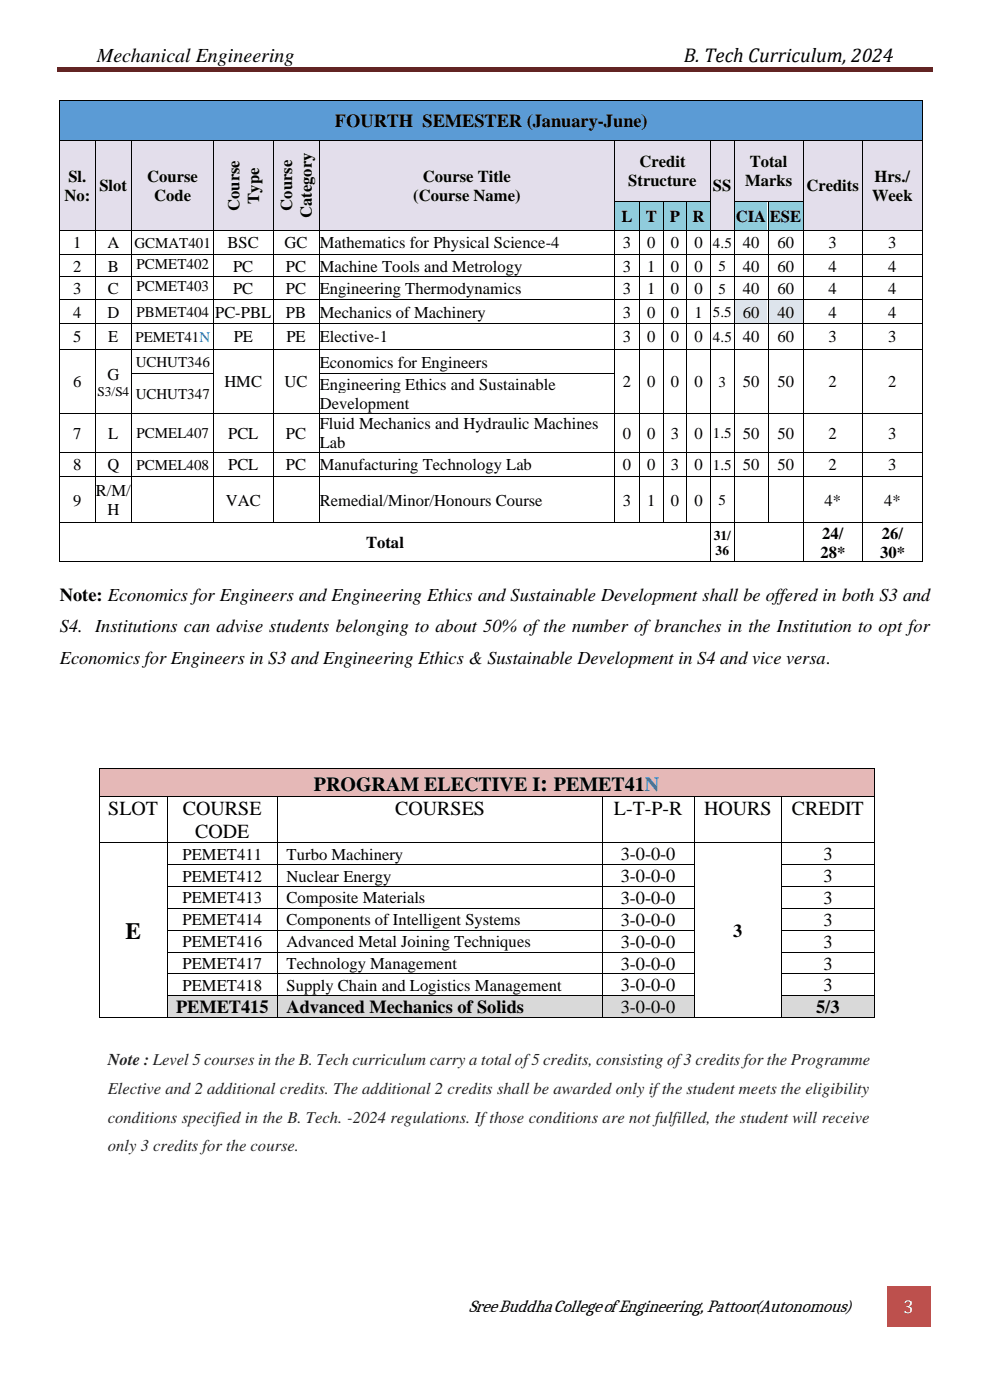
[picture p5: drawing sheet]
<svg xmlns="http://www.w3.org/2000/svg" width="210mm" height="297mm" viewBox="0 0 210 297" stroke-linecap="round" stroke-linejoin="round" font-family="sans-serif">
<defs><g id="words">
<g font-size="5">
<text x="114.6" y="167.7">:</text>
<text x="26.6" y="199.1">E</text>
</g>
<g font-size="4.2">
<text x="20.5" y="13.1">Mechanical Engineering</text>
<text x="145.1" y="13.1">B. Tech Curriculum, 2024</text>
<text x="66.6" y="167.7">PROGRAM ELECTIVE I PEMET41N</text>
<text x="23" y="172.9">SLOT</text>
<text x="38.8" y="172.9">COURSE</text>
<text x="83.8" y="172.9">COURSES</text>
<text x="130.2" y="172.9">L-T-P-R</text>
<text x="149.3" y="172.9">HOURS</text>
<text x="168" y="172.9">CREDIT</text>
<text x="41.4" y="177.8">CODE</text>
</g>
<g font-size="3.9">
<text x="71.1" y="26.9">FOURTH SEMESTER (January-June)</text>
<text x="12.7" y="127.4">Note: Economics for Engineers and Engineering Ethics and Sustainable Development shall be offered in both S3 and</text>
<text x="12.7" y="134.1">S4. Institutions can advise students belonging to about 50% of the number of branches in the Institution to opt for</text>
<text x="12.7" y="140.8">Economics for Engineers in S3 and Engineering Ethics &amp; Sustainable Development in S4 and vice versa.</text>
<text x="131.7" y="182.5">3-0-0-0</text>
<text x="174.7" y="182.5">3</text>
<text x="131.7" y="187.1">3-0-0-0</text>
<text x="131.7" y="191.8">3-0-0-0</text>
<text x="174.7" y="187.1">3</text>
<text x="174.7" y="191.8">3</text>
<text x="131.7" y="196.4">3-0-0-0</text>
<text x="174.7" y="196.4">3</text>
<text x="131.7" y="201">3-0-0-0</text>
<text x="155.5" y="198.7">3</text>
<text x="174.7" y="201">3</text>
<text x="131.7" y="205.7">3-0-0-0</text>
<text x="174.7" y="205.7">3</text>
<text x="37.3" y="215">PEMET415</text>
<text x="60.8" y="215">Advanced Mechanics of Solids</text>
<text x="131.7" y="210.3">3-0-0-0</text>
<text x="131.7" y="215">3-0-0-0</text>
<text x="173.1" y="215">5/3</text>
<text x="174.7" y="210.3">3</text>
</g>
<text font-size="3.9" fill="#fff" x="191.6" y="278.6">3</text>
<text font-size="3.7" x="99.5" y="278.3">SreeBuddhaCollegeof Engineering, Pattoor(Autonomous)</text>
<g font-size="3.5">
<text x="135.7" y="35.5">Credit</text>
<text x="159" y="35.5">Total</text>
<text x="14.5" y="38.6">Sl.</text>
<text x="21.1" y="40.6">Slot</text>
<text x="31.3" y="38.6">Course</text>
<text x="89.7" y="38.6">Course Title</text>
<text x="133.3" y="39.5">Structure</text>
<text x="151.2" y="40.6">SS</text>
<text x="158.1" y="39.5">Marks</text>
<text x="171.1" y="40.6">Credits</text>
<text x="185.5" y="38.6">Hrs./</text>
<text x="13.7" y="42.6">No:</text>
<text x="32.7" y="42.6">Code</text>
<text x="50.8" y="44.8" transform="rotate(-90 50.8 44.8)">Course</text>
<text x="55" y="43.2" transform="rotate(-90 55 43.2)">Type</text>
<text x="62" y="44.7" transform="rotate(-90 62 44.7)">Course</text>
<text x="66.2" y="46.3" transform="rotate(-90 66.2 46.3)">Category</text>
<text x="87.6" y="42.6">(Course Name)</text>
<text x="131.9" y="47">L</text>
<text x="137" y="47">T</text>
<text x="142.1" y="47">P</text>
<text x="146.9" y="47">R</text>
<text x="156.1" y="47">CIA</text>
<text x="163.3" y="47">ESE</text>
<text x="185" y="42.6">Week</text>
<text x="15.5" y="52.7">1</text>
<text x="22.8" y="52.7">A</text>
<text x="48.3" y="52.7">BSC</text>
<text x="60.4" y="52.7">GC</text>
<text x="67.8" y="52.7">Mathematics for Physical Science-4</text>
<text x="132.1" y="52.7">3</text>
<text x="137.3" y="52.7">0</text>
<text x="142.3" y="52.7">0</text>
<text x="147.3" y="52.7">0</text>
<text x="157.6" y="52.7">40</text>
<text x="164.9" y="52.7">60</text>
<text x="175.8" y="52.7">3</text>
<text x="188.4" y="52.7">3</text>
<text x="15.5" y="57.7">2</text>
<text x="22.9" y="57.7">B</text>
<text x="49.5" y="57.7">PC</text>
<text x="60.7" y="57.7">PC</text>
<text x="67.8" y="57.7">Machine Tools and Metrology</text>
<text x="132.1" y="57.7">3</text>
<text x="137.3" y="57.7">1</text>
<text x="142.3" y="57.7">0</text>
<text x="147.3" y="57.7">0</text>
<text x="157.6" y="57.7">40</text>
<text x="164.9" y="57.7">60</text>
<text x="175.8" y="57.7">4</text>
<text x="188.4" y="57.7">4</text>
<text x="15.5" y="62.4">3</text>
<text x="22.9" y="62.4">C</text>
<text x="49.5" y="62.4">PC</text>
<text x="60.7" y="62.4">PC</text>
<text x="67.8" y="62.4">Engineering Thermodynamics</text>
<text x="132.1" y="62.4">3</text>
<text x="137.3" y="62.4">1</text>
<text x="142.3" y="62.4">0</text>
<text x="147.3" y="62.4">0</text>
<text x="157.6" y="62.4">40</text>
<text x="164.9" y="62.4">60</text>
<text x="175.8" y="62.4">4</text>
<text x="188.4" y="62.4">4</text>
<text x="15.5" y="67.4">4</text>
<text x="22.8" y="67.4">D</text>
<text x="45.6" y="67.4">PC-PBL</text>
<text x="60.7" y="67.4">PB</text>
<text x="67.8" y="67.4">Mechanics of Machinery</text>
<text x="132.1" y="67.4">3</text>
<text x="137.3" y="67.4">0</text>
<text x="142.3" y="67.4">0</text>
<text x="147.3" y="67.4">1</text>
<text x="157.6" y="67.4">60</text>
<text x="164.9" y="67.4">40</text>
<text x="175.8" y="67.4">4</text>
<text x="188.4" y="67.4">4</text>
<text x="15.5" y="72.7">5</text>
<text x="23" y="72.7">E</text>
<text x="49.6" y="72.7">PE</text>
<text x="60.8" y="72.7">PE</text>
<text x="67.8" y="72.7">Elective-1</text>
<text x="67.8" y="78">Economics for Engineers</text>
<text x="132.1" y="72.7">3</text>
<text x="137.3" y="72.7">0</text>
<text x="142.3" y="72.7">0</text>
<text x="147.3" y="72.7">0</text>
<text x="157.6" y="72.7">40</text>
<text x="164.9" y="72.7">60</text>
<text x="175.8" y="72.7">3</text>
<text x="188.4" y="72.7">3</text>
<text x="15.5" y="82.1">6</text>
<text x="22.8" y="80.5">G</text>
<text x="47.6" y="82.1">HMC</text>
<text x="60.4" y="82.1">UC</text>
<text x="67.8" y="82.7">Engineering Ethics and Sustainable</text>
<text x="132.1" y="82.1">2</text>
<text x="137.3" y="82.1">0</text>
<text x="142.3" y="82.1">0</text>
<text x="147.3" y="82.1">0</text>
<text x="157.6" y="82.1">50</text>
<text x="164.9" y="82.1">50</text>
<text x="175.8" y="82.1">2</text>
<text x="188.4" y="82.1">2</text>
<text x="67.8" y="86.8">Development</text>
<text x="15.5" y="93.1">7</text>
<text x="23" y="93.1">L</text>
<text x="48.4" y="93.1">PCL</text>
<text x="60.7" y="93.1">PC</text>
<text x="67.8" y="91">Fluid Mechanics and Hydraulic Machines</text>
<text x="67.8" y="95.1">Lab</text>
<text x="132.1" y="93.1">0</text>
<text x="137.3" y="93.1">0</text>
<text x="142.3" y="93.1">3</text>
<text x="147.3" y="93.1">0</text>
<text x="157.6" y="93.1">50</text>
<text x="164.9" y="93.1">50</text>
<text x="175.8" y="93.1">2</text>
<text x="188.4" y="93.1">3</text>
<text x="15.5" y="99.8">8</text>
<text x="22.8" y="99.8">Q</text>
<text x="48.4" y="99.8">PCL</text>
<text x="60.7" y="99.8">PC</text>
<text x="67.8" y="99.8">Manufacturing Technology Lab</text>
<text x="132.1" y="99.8">0</text>
<text x="137.3" y="99.8">0</text>
<text x="142.3" y="99.8">3</text>
<text x="147.3" y="99.8">0</text>
<text x="157.6" y="99.8">50</text>
<text x="164.9" y="99.8">50</text>
<text x="175.8" y="99.8">2</text>
<text x="188.4" y="99.8">3</text>
<text x="15.5" y="107.2">9</text>
<text x="20.3" y="105.2">R/M/</text>
<text x="47.9" y="107.2">VAC</text>
<text x="67.8" y="107.2">Remedial/Minor/Honours Course</text>
<text x="132.1" y="107.2">3</text>
<text x="137.3" y="107.2">1</text>
<text x="142.3" y="107.2">0</text>
<text x="147.3" y="107.2">0</text>
<text x="174.9" y="107.2">4*</text>
<text x="187.6" y="107.2">4*</text>
<text x="22.8" y="109.3">H</text>
<text x="77.7" y="116.3">Total</text>
<text x="174" y="118.4">28*</text>
<text x="174.4" y="114.3">24/</text>
<text x="186.7" y="118.4">30*</text>
<text x="187.1" y="114.3">26/</text>
<text x="38.7" y="182.4">PEMET411</text>
<text x="60.8" y="182.4">Turbo Machinery</text>
<text x="38.7" y="187">PEMET412</text>
<text x="38.7" y="191.7">PEMET413</text>
<text x="60.8" y="187">Nuclear Energy</text>
<text x="60.8" y="191.7">Composite Materials</text>
<text x="38.7" y="196.3">PEMET414</text>
<text x="60.8" y="196.3">Components of Intelligent Systems</text>
<text x="38.7" y="200.9">PEMET416</text>
<text x="60.8" y="200.9">Advanced Metal Joining Techniques</text>
<text x="38.7" y="205.6">PEMET417</text>
<text x="60.8" y="205.6">Technology Management</text>
<text x="38.7" y="210.2">PEMET418</text>
<text x="60.8" y="210.2">Supply Chain and Logistics Management</text>
</g>
<g font-size="3.5" fill="#222">
<text x="22.9" y="226">Note : Level 5 courses in the B. Tech curriculum carry a total of 5 credits, consisting of 3 credits for the Programme</text>
<text x="22.9" y="232.1">Elective and 2 additional credits. The additional 2 credits shall be awarded only if the student meets the eligibility</text>
<text x="22.9" y="238.2">conditions specified in the B. Tech. -2024 regulations. If those conditions are not fulfilled, the student will receive</text>
<text x="22.9" y="244.3">only 3 credits for the course.</text>
</g>
<g font-size="3.2">
<text x="28.5" y="52.6">GCMAT401</text>
<text x="151.2" y="52.6">4.5</text>
<text x="29" y="57.1">PCMET402</text>
<text x="152.4" y="57.5">5</text>
<text x="29" y="61.8">PCMET403</text>
<text x="152.4" y="62.3">5</text>
<text x="29" y="67.3">PBMET404</text>
<text x="151.2" y="67.3">5.5</text>
<text x="28.7" y="72.5">PEMET41N</text>
<text x="28.8" y="77.9">UCHUT346</text>
<text x="151.2" y="72.5">4.5</text>
<text x="152.4" y="82">3</text>
<text x="28.8" y="84.6">UCHUT347</text>
<text x="29" y="92.9">PCMEL407</text>
<text x="151.2" y="92.9">1.5</text>
<text x="29" y="99.6">PCMEL408</text>
<text x="151.2" y="99.6">1.5</text>
<text x="152.4" y="107.1">5</text>
</g>
<g font-size="2.8">
<text x="20.7" y="84">S3/S4</text>
<text x="151.4" y="114.5">31/</text>
<text x="151.8" y="117.7">36</text>
</g>
</g></defs>
<path d="M12.2 14.3h185.7v1.1h-185.7z" fill-rule="evenodd" fill="#622423"/>
<g fill="#c0504d">
<path d="M188.1 272.9h9.3v8.6h-9.3z" fill-rule="evenodd"/>
<path d="M190.2 274.9h5.1v4.5h-5.1z" fill-rule="evenodd"/>
<path d="M188.1 272.9h9.3v2h-9.3z" fill-rule="evenodd"/>
<path d="M188.1 279.4h9.3v2.1h-9.3z" fill-rule="evenodd"/>
</g>
<g fill="#5b9bd5">
<path d="M12.8 21.3h182.9v8.4h-182.9z" fill-rule="evenodd"/>
<path d="M12.8 23.3h182.9v4.4h-182.9z" fill-rule="evenodd"/>
</g>
<g fill="#000">
<path d="M12.6 21.2h.2v.1h-.2z" fill-rule="evenodd"/>
<path d="M12.6 21.2h.2v.1h-.2z" fill-rule="evenodd"/>
<path d="M195.7 21.2h.1v.1h-.1z" fill-rule="evenodd"/>
<path d="M195.7 21.2h.1v.1h-.1z" fill-rule="evenodd"/>
</g>
<path d="M12.7 21.3v8.4M12.8 21.3h182.9M195.7 21.3v8.4" fill="none" stroke="#000" stroke-width=".21"/>
<g fill="#e3deeb">
<path d="M12.8 29.9h7.3v18.9h-7.3z" fill-rule="evenodd"/>
<path d="M12.8 35.3h7.3v4h-7.3z" fill-rule="evenodd"/>
<path d="M12.8 39.3h7.3v4.1h-7.3z" fill-rule="evenodd"/>
<path d="M20.3 29.9h7.5v18.9h-7.5z" fill-rule="evenodd"/>
<path d="M20.3 37.3h7.5v4.1h-7.5z" fill-rule="evenodd"/>
<path d="M28 29.9h17.3v18.9h-17.3z" fill-rule="evenodd"/>
<path d="M28 35.3h17.3v4h-17.3z" fill-rule="evenodd"/>
<path d="M28 39.3h17.3v4.1h-17.3z" fill-rule="evenodd"/>
<path d="M45.5 29.9h12.3v18.9h-12.3z" fill-rule="evenodd"/>
<path d="M47.5 29.9h4.2v18.9h-4.2z" fill-rule="evenodd"/>
<path d="M51.7 29.9h4.1v18.9h-4.1z" fill-rule="evenodd"/>
<path d="M58 29.9h9.7v18.9h-9.7z" fill-rule="evenodd"/>
<path d="M58.6 29.9h4.2v18.9h-4.2z" fill-rule="evenodd"/>
<path d="M62.8 29.9h4.2v18.9h-4.2z" fill-rule="evenodd"/>
<path d="M67.8 29.9h62.5v18.9h-62.5z" fill-rule="evenodd"/>
<path d="M67.8 35.3h62.5v4h-62.5z" fill-rule="evenodd"/>
<path d="M67.8 39.3h62.5v4.1h-62.5z" fill-rule="evenodd"/>
<path d="M130.5 29.9h20.2v12.7h-20.2z" fill-rule="evenodd"/>
<path d="M130.5 32.2h20.2v4h-20.2z" fill-rule="evenodd"/>
<path d="M130.5 36.2h20.2v4.1h-20.2z" fill-rule="evenodd"/>
<path d="M150.8 29.9h4.8v18.9h-4.8z" fill-rule="evenodd"/>
<path d="M150.8 37.3h4.8v4.1h-4.8z" fill-rule="evenodd"/>
<path d="M155.8 29.9h14.5v12.7h-14.5z" fill-rule="evenodd"/>
<path d="M155.8 32.2h14.5v4h-14.5z" fill-rule="evenodd"/>
<path d="M155.8 36.2h14.5v4.1h-14.5z" fill-rule="evenodd"/>
<path d="M170.5 29.9h12.3v18.9h-12.3z" fill-rule="evenodd"/>
<path d="M170.5 37.3h12.3v4.1h-12.3z" fill-rule="evenodd"/>
<path d="M183 29.9h12.7v18.9h-12.7z" fill-rule="evenodd"/>
<path d="M183 35.3h12.7v4h-12.7z" fill-rule="evenodd"/>
<path d="M183 39.3h12.7v4.1h-12.7z" fill-rule="evenodd"/>
</g>
<g fill="#000">
<path d="M12.6 29.7h.2v.2h-.2z" fill-rule="evenodd"/>
<path d="M20.1 29.7h.2v.2h-.2z" fill-rule="evenodd"/>
<path d="M27.8 29.7h.2v.2h-.2z" fill-rule="evenodd"/>
<path d="M45.3 29.7h.2v.2h-.2z" fill-rule="evenodd"/>
<path d="M57.8 29.7h.2v.2h-.2z" fill-rule="evenodd"/>
<path d="M67.7 29.7h.1v.2h-.1z" fill-rule="evenodd"/>
<path d="M130.3 29.7h.2v.2h-.2z" fill-rule="evenodd"/>
<path d="M150.7 29.7h.1v.2h-.1z" fill-rule="evenodd"/>
<path d="M155.7 29.7h.1v.2h-.1z" fill-rule="evenodd"/>
<path d="M170.3 29.7h.2v.2h-.2z" fill-rule="evenodd"/>
<path d="M182.8 29.7h.2v.2h-.2z" fill-rule="evenodd"/>
<path d="M195.7 29.7h.1v.2h-.1z" fill-rule="evenodd"/>
</g>
<g fill="none" stroke="#000" stroke-width=".21">
<path d="M12.7 29.9v12.7M12.8 29.8h7.3M20.2 29.9v12.7M20.3 29.8h7.5M27.9 29.9v12.7M28 29.8h17.3M45.4 29.9v12.7M45.5 29.8h12.3M57.9 29.9v12.7M58 29.8h9.7M67.8 29.9v12.7M67.8 29.8h62.5"/>
<path d="M130.4 29.9v12.7M130.5 29.8h20.2M150.7 29.9v12.7M150.8 29.8h4.9M155.7 29.9v12.7M155.8 29.8h14.5M170.4 29.9v12.7M170.5 29.8h12.3M182.9 29.9v12.7M183 29.8h12.7M195.7 29.9v12.7"/>
</g>
<g fill="#90ccdc">
<path d="M130.5 42.8h5.1v6h-5.1z" fill-rule="evenodd"/>
<path d="M130.5 43.7h5.1v4.1h-5.1z" fill-rule="evenodd"/>
<path d="M135.8 42.8h4.8v6h-4.8z" fill-rule="evenodd"/>
<path d="M135.8 43.7h4.8v4.1h-4.8z" fill-rule="evenodd"/>
<path d="M140.8 42.8h4.8v6h-4.8z" fill-rule="evenodd"/>
<path d="M140.8 43.7h4.8v4.1h-4.8z" fill-rule="evenodd"/>
<path d="M145.8 42.8h4.8v6h-4.8z" fill-rule="evenodd"/>
<path d="M145.8 43.7h4.8v4.1h-4.8z" fill-rule="evenodd"/>
<path d="M155.8 42.8h7v6h-7z" fill-rule="evenodd"/>
<path d="M155.8 43.7h7v4.1h-7z" fill-rule="evenodd"/>
<path d="M163 42.8h7.3v6h-7.3z" fill-rule="evenodd"/>
<path d="M163 43.7h7.3v4.1h-7.3z" fill-rule="evenodd"/>
</g>
<g fill="#000">
<path d="M12.6 42.6h.2v.2h-.2z" fill-rule="evenodd"/>
<path d="M20.1 42.6h.2v.2h-.2z" fill-rule="evenodd"/>
<path d="M27.8 42.6h.2v.2h-.2z" fill-rule="evenodd"/>
<path d="M45.3 42.6h.2v.2h-.2z" fill-rule="evenodd"/>
<path d="M57.8 42.6h.2v.2h-.2z" fill-rule="evenodd"/>
<path d="M67.7 42.6h.1v.2h-.1z" fill-rule="evenodd"/>
<path d="M130.3 42.6h.2v.2h-.2z" fill-rule="evenodd"/>
<path d="M135.6 42.6h.2v.2h-.2z" fill-rule="evenodd"/>
<path d="M140.6 42.6h.2v.2h-.2z" fill-rule="evenodd"/>
<path d="M145.6 42.6h.2v.2h-.2z" fill-rule="evenodd"/>
<path d="M150.7 42.6h.1v.2h-.1z" fill-rule="evenodd"/>
<path d="M155.7 42.6h.1v.2h-.1z" fill-rule="evenodd"/>
<path d="M162.8 42.6h.2v.2h-.2z" fill-rule="evenodd"/>
<path d="M170.3 42.6h.2v.2h-.2z" fill-rule="evenodd"/>
<path d="M182.8 42.6h.2v.2h-.2z" fill-rule="evenodd"/>
<path d="M195.7 42.6h.1v.2h-.1z" fill-rule="evenodd"/>
</g>
<g fill="none" stroke="#000" stroke-width=".21">
<path d="M12.7 42.8v6M20.2 42.8v6M27.9 42.8v6M45.4 42.8v6M57.9 42.8v6M67.8 42.8v6M130.4 42.8v6M130.5 42.7h5.1M135.7 42.8v6M135.8 42.7h4.8M140.7 42.8v6M140.8 42.7h4.8"/>
<path d="M145.7 42.8v6M145.8 42.7h4.9M150.7 42.8v6M155.7 42.8v6M155.8 42.7h7M162.9 42.8v6M163 42.7h7.3M170.4 42.8v6M182.9 42.8v6M195.7 42.8v6"/>
</g>
<path d="M130.5 49.5h5.1v4h-5.1z" fill-rule="evenodd" fill="#fff"/>
<g fill="#000">
<path d="M12.6 48.8h.2v.1h-.2z" fill-rule="evenodd"/>
<path d="M20.1 48.8h.2v.1h-.2z" fill-rule="evenodd"/>
<path d="M27.8 48.8h.2v.1h-.2z" fill-rule="evenodd"/>
<path d="M45.3 48.8h.2v.1h-.2z" fill-rule="evenodd"/>
<path d="M57.8 48.8h.2v.1h-.2z" fill-rule="evenodd"/>
<path d="M67.7 48.8h.1v.1h-.1z" fill-rule="evenodd"/>
<path d="M130.3 48.8h.2v.1h-.2z" fill-rule="evenodd"/>
<path d="M135.6 48.8h.2v.1h-.2z" fill-rule="evenodd"/>
<path d="M140.6 48.8h.2v.1h-.2z" fill-rule="evenodd"/>
<path d="M145.6 48.8h.2v.1h-.2z" fill-rule="evenodd"/>
<path d="M150.7 48.8h.1v.1h-.1z" fill-rule="evenodd"/>
<path d="M155.7 48.8h.1v.1h-.1z" fill-rule="evenodd"/>
<path d="M162.8 48.8h.2v.1h-.2z" fill-rule="evenodd"/>
<path d="M170.3 48.8h.2v.1h-.2z" fill-rule="evenodd"/>
<path d="M182.8 48.8h.2v.1h-.2z" fill-rule="evenodd"/>
<path d="M195.7 48.8h.1v.1h-.1z" fill-rule="evenodd"/>
</g>
<g fill="none" stroke="#000" stroke-width=".21">
<path d="M12.7 48.9v5.1M12.8 48.9h7.3M20.2 48.9v5.1M20.3 48.9h7.5M27.9 48.9v5.1M28 48.9h17.3M45.4 48.9v5.1M45.5 48.9h12.3M57.9 48.9v5.1M58 48.9h9.7M67.8 48.9v5.1M67.8 48.9h62.5"/>
<path d="M130.4 48.9v5.1M130.5 48.9h5.1M135.7 48.9v5.1M135.8 48.9h4.8M140.7 48.9v5.1M140.8 48.9h4.8M145.7 48.9v5.1M145.8 48.9h4.9M150.7 48.9v5.1M150.8 48.9h4.9M155.7 48.9v5.1M155.8 48.9h7"/>
<path d="M162.9 48.9v5.1M163 48.9h7.3M170.4 48.9v5.1M170.5 48.9h12.3M182.9 48.9v5.1M183 48.9h12.7M195.7 48.9v5.1"/>
</g>
<g fill="#fff">
<path d="M67.8 54.2h62.5v4.4h-62.5z" fill-rule="evenodd"/>
<path d="M67.8 54.4h62.5v4h-62.5z" fill-rule="evenodd"/>
</g>
<g fill="#000">
<path d="M12.6 54h.2v.2h-.2z" fill-rule="evenodd"/>
<path d="M20.1 54h.2v.2h-.2z" fill-rule="evenodd"/>
<path d="M27.8 54h.2v.2h-.2z" fill-rule="evenodd"/>
<path d="M45.3 54h.2v.2h-.2z" fill-rule="evenodd"/>
<path d="M57.8 54h.2v.2h-.2z" fill-rule="evenodd"/>
<path d="M67.7 54h.1v.2h-.1z" fill-rule="evenodd"/>
<path d="M130.3 54h.2v.2h-.2z" fill-rule="evenodd"/>
<path d="M135.6 54h.2v.2h-.2z" fill-rule="evenodd"/>
<path d="M140.6 54h.2v.2h-.2z" fill-rule="evenodd"/>
<path d="M145.6 54h.2v.2h-.2z" fill-rule="evenodd"/>
<path d="M150.7 54h.1v.2h-.1z" fill-rule="evenodd"/>
<path d="M155.7 54h.1v.2h-.1z" fill-rule="evenodd"/>
<path d="M162.8 54h.2v.2h-.2z" fill-rule="evenodd"/>
<path d="M170.3 54h.2v.2h-.2z" fill-rule="evenodd"/>
<path d="M182.8 54h.2v.2h-.2z" fill-rule="evenodd"/>
<path d="M195.7 54h.1v.2h-.1z" fill-rule="evenodd"/>
</g>
<g fill="none" stroke="#000" stroke-width=".21">
<path d="M12.7 54.2v4.4M12.8 54.1h7.3M20.2 54.2v4.4M20.3 54.1h7.5M27.9 54.2v4.4M28 54.1h17.3M45.4 54.2v4.4M45.5 54.1h12.3M57.9 54.2v4.4M58 54.1h9.7M67.8 54.2v4.4M67.8 54.1h62.5"/>
<path d="M130.4 54.2v4.4M130.5 54.1h5.1M135.7 54.2v4.4M135.8 54.1h4.8M140.7 54.2v4.4M140.8 54.1h4.8M145.7 54.2v4.4M145.8 54.1h4.9M150.7 54.2v4.4M150.8 54.1h4.9M155.7 54.2v4.4M155.8 54.1h7"/>
<path d="M162.9 54.2v4.4M163 54.1h7.3M170.4 54.2v4.4M170.5 54.1h12.3M182.9 54.2v4.4M183 54.1h12.7M195.7 54.2v4.4"/>
</g>
<g fill="#fff">
<path d="M67.8 58.8h62.5v4.7h-62.5z" fill-rule="evenodd"/>
<path d="M67.8 59.1h62.5v4.1h-62.5z" fill-rule="evenodd"/>
</g>
<g fill="#000">
<path d="M12.6 58.6h.2v.2h-.2z" fill-rule="evenodd"/>
<path d="M20.1 58.6h.2v.2h-.2z" fill-rule="evenodd"/>
<path d="M27.8 58.6h.2v.2h-.2z" fill-rule="evenodd"/>
<path d="M45.3 58.6h.2v.2h-.2z" fill-rule="evenodd"/>
<path d="M57.8 58.6h.2v.2h-.2z" fill-rule="evenodd"/>
<path d="M67.7 58.6h.1v.2h-.1z" fill-rule="evenodd"/>
<path d="M130.3 58.6h.2v.2h-.2z" fill-rule="evenodd"/>
<path d="M135.6 58.6h.2v.2h-.2z" fill-rule="evenodd"/>
<path d="M140.6 58.6h.2v.2h-.2z" fill-rule="evenodd"/>
<path d="M145.6 58.6h.2v.2h-.2z" fill-rule="evenodd"/>
<path d="M150.7 58.6h.1v.2h-.1z" fill-rule="evenodd"/>
<path d="M155.7 58.6h.1v.2h-.1z" fill-rule="evenodd"/>
<path d="M162.8 58.6h.2v.2h-.2z" fill-rule="evenodd"/>
<path d="M170.3 58.6h.2v.2h-.2z" fill-rule="evenodd"/>
<path d="M182.8 58.6h.2v.2h-.2z" fill-rule="evenodd"/>
<path d="M195.7 58.6h.1v.2h-.1z" fill-rule="evenodd"/>
</g>
<g fill="none" stroke="#000" stroke-width=".21">
<path d="M12.7 58.8v4.7M12.8 58.7h7.3M20.2 58.8v4.7M20.3 58.7h7.5M27.9 58.8v4.7M28 58.7h17.3M45.4 58.8v4.7M45.5 58.7h12.3M57.9 58.8v4.7M58 58.7h9.7M67.8 58.8v4.7M67.8 58.7h62.5"/>
<path d="M130.4 58.8v4.7M130.5 58.7h5.1M135.7 58.8v4.7M135.8 58.7h4.8M140.7 58.8v4.7M140.8 58.7h4.8M145.7 58.8v4.7M145.8 58.7h4.9M150.7 58.8v4.7M150.8 58.7h4.9M155.7 58.8v4.7M155.8 58.7h7"/>
<path d="M162.9 58.8v4.7M163 58.7h7.3M170.4 58.8v4.7M170.5 58.7h12.3M182.9 58.8v4.7M183 58.7h12.7M195.7 58.8v4.7"/>
</g>
<g fill="#dbe5f1">
<path d="M155.8 63.7h7v4.8h-7z" fill-rule="evenodd"/>
<path d="M155.8 64.1h7v4.1h-7z" fill-rule="evenodd"/>
<path d="M163 63.7h7.3v4.8h-7.3z" fill-rule="evenodd"/>
<path d="M163 64.1h7.3v4.1h-7.3z" fill-rule="evenodd"/>
</g>
<g fill="#000">
<path d="M12.6 63.5h.2v.2h-.2z" fill-rule="evenodd"/>
<path d="M20.1 63.5h.2v.2h-.2z" fill-rule="evenodd"/>
<path d="M27.8 63.5h.2v.2h-.2z" fill-rule="evenodd"/>
<path d="M45.3 63.5h.2v.2h-.2z" fill-rule="evenodd"/>
<path d="M57.8 63.5h.2v.2h-.2z" fill-rule="evenodd"/>
<path d="M67.7 63.5h.1v.2h-.1z" fill-rule="evenodd"/>
<path d="M130.3 63.5h.2v.2h-.2z" fill-rule="evenodd"/>
<path d="M135.6 63.5h.2v.2h-.2z" fill-rule="evenodd"/>
<path d="M140.6 63.5h.2v.2h-.2z" fill-rule="evenodd"/>
<path d="M145.6 63.5h.2v.2h-.2z" fill-rule="evenodd"/>
<path d="M150.7 63.5h.1v.2h-.1z" fill-rule="evenodd"/>
<path d="M155.7 63.5h.1v.2h-.1z" fill-rule="evenodd"/>
<path d="M162.8 63.5h.2v.2h-.2z" fill-rule="evenodd"/>
<path d="M170.3 63.5h.2v.2h-.2z" fill-rule="evenodd"/>
<path d="M182.8 63.5h.2v.2h-.2z" fill-rule="evenodd"/>
<path d="M195.7 63.5h.1v.2h-.1z" fill-rule="evenodd"/>
</g>
<g fill="none" stroke="#000" stroke-width=".21">
<path d="M12.7 63.7v4.8M12.8 63.6h7.3M20.2 63.7v4.8M20.3 63.6h7.5M27.9 63.7v4.8M28 63.6h17.3M45.4 63.7v4.8M45.5 63.6h12.3M57.9 63.7v4.8M58 63.6h9.7M67.8 63.7v4.8M67.8 63.6h62.5"/>
<path d="M130.4 63.7v4.8M130.5 63.6h5.1M135.7 63.7v4.8M135.8 63.6h4.8M140.7 63.7v4.8M140.8 63.6h4.8M145.7 63.7v4.8M145.8 63.6h4.9M150.7 63.7v4.8M150.8 63.6h4.9M155.7 63.7v4.8M155.8 63.6h7"/>
<path d="M162.9 63.7v4.8M163 63.6h7.3M170.4 63.7v4.8M170.5 63.6h12.3M182.9 63.7v4.8M183 63.6h12.7M195.7 63.7v4.8"/>
</g>
<g fill="#fff">
<path d="M67.8 68.8h62.5v5.2h-62.5z" fill-rule="evenodd"/>
<path d="M67.8 69.3h62.5v4.1h-62.5z" fill-rule="evenodd"/>
</g>
<g fill="#000">
<path d="M12.6 68.5h.2v.2h-.2z" fill-rule="evenodd"/>
<path d="M20.1 68.5h.2v.2h-.2z" fill-rule="evenodd"/>
<path d="M27.8 68.5h.2v.2h-.2z" fill-rule="evenodd"/>
<path d="M45.3 68.5h.2v.2h-.2z" fill-rule="evenodd"/>
<path d="M57.8 68.5h.2v.2h-.2z" fill-rule="evenodd"/>
<path d="M67.7 68.5h.1v.2h-.1z" fill-rule="evenodd"/>
<path d="M130.3 68.5h.2v.2h-.2z" fill-rule="evenodd"/>
<path d="M135.6 68.5h.2v.2h-.2z" fill-rule="evenodd"/>
<path d="M140.6 68.5h.2v.2h-.2z" fill-rule="evenodd"/>
<path d="M145.6 68.5h.2v.2h-.2z" fill-rule="evenodd"/>
<path d="M150.7 68.5h.1v.2h-.1z" fill-rule="evenodd"/>
<path d="M155.7 68.5h.1v.2h-.1z" fill-rule="evenodd"/>
<path d="M162.8 68.5h.2v.2h-.2z" fill-rule="evenodd"/>
<path d="M170.3 68.5h.2v.2h-.2z" fill-rule="evenodd"/>
<path d="M182.8 68.5h.2v.2h-.2z" fill-rule="evenodd"/>
<path d="M195.7 68.5h.1v.2h-.1z" fill-rule="evenodd"/>
</g>
<g fill="none" stroke="#000" stroke-width=".21">
<path d="M12.7 68.7v5.3M12.8 68.6h7.3M20.2 68.7v5.3M20.3 68.6h7.5M27.9 68.7v5.3M28 68.6h17.3M45.4 68.7v5.3M45.5 68.6h12.3M57.9 68.7v5.3M58 68.6h9.7M67.8 68.7v5.3M67.8 68.6h62.5"/>
<path d="M130.4 68.7v5.3M130.5 68.6h5.1M135.7 68.7v5.3M135.8 68.6h4.8M140.7 68.7v5.3M140.8 68.6h4.8M145.7 68.7v5.3M145.8 68.6h4.9M150.7 68.7v5.3M150.8 68.6h4.9M155.7 68.7v5.3M155.8 68.6h7"/>
<path d="M162.9 68.7v5.3M163 68.6h7.3M170.4 68.7v5.3M170.5 68.6h12.3M182.9 68.7v5.3M183 68.6h12.7M195.7 68.7v5.3"/>
</g>
<g fill="#fff">
<path d="M67.8 74.2h62.5v5.1h-62.5z" fill-rule="evenodd"/>
<path d="M67.8 74.7h62.5v4h-62.5z" fill-rule="evenodd"/>
<path d="M130.5 74.2h5.1v13.4h-5.1z" fill-rule="evenodd"/>
<path d="M130.5 78.9h5.1v4h-5.1z" fill-rule="evenodd"/>
<path d="M135.8 74.2h4.8v13.4h-4.8z" fill-rule="evenodd"/>
<path d="M135.8 78.9h4.8v4h-4.8z" fill-rule="evenodd"/>
<path d="M140.8 74.2h4.8v13.4h-4.8z" fill-rule="evenodd"/>
<path d="M140.8 78.9h4.8v4h-4.8z" fill-rule="evenodd"/>
</g>
<g fill="#000">
<path d="M12.6 74h.2v.2h-.2z" fill-rule="evenodd"/>
<path d="M20.1 74h.2v.2h-.2z" fill-rule="evenodd"/>
<path d="M27.8 74h.2v.2h-.2z" fill-rule="evenodd"/>
<path d="M45.3 74h.2v.2h-.2z" fill-rule="evenodd"/>
<path d="M57.8 74h.2v.2h-.2z" fill-rule="evenodd"/>
<path d="M67.7 74h.1v.2h-.1z" fill-rule="evenodd"/>
<path d="M130.3 74h.2v.2h-.2z" fill-rule="evenodd"/>
<path d="M135.6 74h.2v.2h-.2z" fill-rule="evenodd"/>
<path d="M140.6 74h.2v.2h-.2z" fill-rule="evenodd"/>
<path d="M145.6 74h.2v.2h-.2z" fill-rule="evenodd"/>
<path d="M150.7 74h.1v.2h-.1z" fill-rule="evenodd"/>
<path d="M155.7 74h.1v.2h-.1z" fill-rule="evenodd"/>
<path d="M162.8 74h.2v.2h-.2z" fill-rule="evenodd"/>
<path d="M170.3 74h.2v.2h-.2z" fill-rule="evenodd"/>
<path d="M182.8 74h.2v.2h-.2z" fill-rule="evenodd"/>
<path d="M195.7 74h.1v.2h-.1z" fill-rule="evenodd"/>
</g>
<g fill="none" stroke="#000" stroke-width=".21">
<path d="M12.7 74.2v5.1M12.8 74.1h7.3M20.2 74.2v5.1M20.3 74.1h7.5M27.9 74.2v5.1M28 74.1h17.3M45.4 74.2v5.1M45.5 74.1h12.3M57.9 74.2v5.1M58 74.1h9.7M67.8 74.2v5.1M67.8 74.1h62.5"/>
<path d="M130.4 74.2v5.1M130.5 74.1h5.1M135.7 74.2v5.1M135.8 74.1h4.8M140.7 74.2v5.1M140.8 74.1h4.8M145.7 74.2v5.1M145.8 74.1h4.9M150.7 74.2v5.1M150.8 74.1h4.9M155.7 74.2v5.1M155.8 74.1h7"/>
<path d="M162.9 74.2v5.1M163 74.1h7.3M170.4 74.2v5.1M170.5 74.1h12.3M182.9 74.2v5.1M183 74.1h12.7M195.7 74.2v5.1"/>
</g>
<g fill="#fff">
<path d="M67.8 79.5h62.5v8.1h-62.5z" fill-rule="evenodd"/>
<path d="M67.8 79.5h62.5v4h-62.5z" fill-rule="evenodd"/>
<path d="M67.8 83.5h62.5v4.1h-62.5z" fill-rule="evenodd"/>
</g>
<g fill="#000">
<path d="M12.6 79.3h.2v.1h-.2z" fill-rule="evenodd"/>
<path d="M20.1 79.3h.2v.1h-.2z" fill-rule="evenodd"/>
<path d="M27.8 79.3h.2v.1h-.2z" fill-rule="evenodd"/>
<path d="M45.3 79.3h.2v.1h-.2z" fill-rule="evenodd"/>
<path d="M57.8 79.3h.2v.1h-.2z" fill-rule="evenodd"/>
<path d="M67.7 79.3h.1v.1h-.1z" fill-rule="evenodd"/>
<path d="M130.3 79.3h.2v.1h-.2z" fill-rule="evenodd"/>
<path d="M135.6 79.3h.2v.1h-.2z" fill-rule="evenodd"/>
<path d="M140.6 79.3h.2v.1h-.2z" fill-rule="evenodd"/>
<path d="M145.6 79.3h.2v.1h-.2z" fill-rule="evenodd"/>
<path d="M150.7 79.3h.1v.1h-.1z" fill-rule="evenodd"/>
<path d="M155.7 79.3h.1v.1h-.1z" fill-rule="evenodd"/>
<path d="M162.8 79.3h.2v.1h-.2z" fill-rule="evenodd"/>
<path d="M170.3 79.3h.2v.1h-.2z" fill-rule="evenodd"/>
<path d="M182.8 79.3h.2v.1h-.2z" fill-rule="evenodd"/>
<path d="M195.7 79.3h.1v.1h-.1z" fill-rule="evenodd"/>
<path d="M12.6 87.6h.2v.1h-.2z" fill-rule="evenodd"/>
<path d="M12.6 95.9h.2v.1h-.2z" fill-rule="evenodd"/>
<path d="M20.1 87.6h.2v.1h-.2z" fill-rule="evenodd"/>
<path d="M20.1 95.9h.2v.1h-.2z" fill-rule="evenodd"/>
<path d="M27.8 87.6h.2v.1h-.2z" fill-rule="evenodd"/>
<path d="M27.8 95.9h.2v.1h-.2z" fill-rule="evenodd"/>
<path d="M45.3 87.6h.2v.1h-.2z" fill-rule="evenodd"/>
<path d="M45.3 95.9h.2v.1h-.2z" fill-rule="evenodd"/>
<path d="M57.8 87.6h.2v.1h-.2z" fill-rule="evenodd"/>
<path d="M57.8 95.9h.2v.1h-.2z" fill-rule="evenodd"/>
<path d="M67.7 87.6h.1v.1h-.1z" fill-rule="evenodd"/>
<path d="M67.7 95.9h.1v.1h-.1z" fill-rule="evenodd"/>
<path d="M130.3 87.6h.2v.1h-.2z" fill-rule="evenodd"/>
<path d="M130.3 95.9h.2v.1h-.2z" fill-rule="evenodd"/>
<path d="M135.6 87.6h.2v.1h-.2z" fill-rule="evenodd"/>
<path d="M135.6 95.9h.2v.1h-.2z" fill-rule="evenodd"/>
<path d="M140.6 87.6h.2v.1h-.2z" fill-rule="evenodd"/>
<path d="M140.6 95.9h.2v.1h-.2z" fill-rule="evenodd"/>
<path d="M145.6 87.6h.2v.1h-.2z" fill-rule="evenodd"/>
<path d="M145.6 95.9h.2v.1h-.2z" fill-rule="evenodd"/>
<path d="M150.7 87.6h.1v.1h-.1z" fill-rule="evenodd"/>
<path d="M150.7 95.9h.1v.1h-.1z" fill-rule="evenodd"/>
<path d="M155.7 87.6h.1v.1h-.1z" fill-rule="evenodd"/>
<path d="M155.7 95.9h.1v.1h-.1z" fill-rule="evenodd"/>
<path d="M162.8 87.6h.2v.1h-.2z" fill-rule="evenodd"/>
<path d="M162.8 95.9h.2v.1h-.2z" fill-rule="evenodd"/>
<path d="M170.3 87.6h.2v.1h-.2z" fill-rule="evenodd"/>
<path d="M170.3 95.9h.2v.1h-.2z" fill-rule="evenodd"/>
<path d="M182.8 87.6h.2v.1h-.2z" fill-rule="evenodd"/>
<path d="M182.8 95.9h.2v.1h-.2z" fill-rule="evenodd"/>
<path d="M195.7 87.6h.1v.1h-.1z" fill-rule="evenodd"/>
<path d="M195.7 95.9h.1v.1h-.1z" fill-rule="evenodd"/>
<path d="M12.6 100.9h.2v.2h-.2z" fill-rule="evenodd"/>
<path d="M12.6 110.8h.2v.2h-.2z" fill-rule="evenodd"/>
<path d="M12.6 119.1h.2v.2h-.2z" fill-rule="evenodd"/>
<path d="M12.6 119.1h.2v.2h-.2z" fill-rule="evenodd"/>
<path d="M20.1 100.9h.2v.2h-.2z" fill-rule="evenodd"/>
<path d="M20.1 110.8h.2v.2h-.2z" fill-rule="evenodd"/>
<path d="M27.8 100.9h.2v.2h-.2z" fill-rule="evenodd"/>
<path d="M27.8 110.8h.2v.2h-.2z" fill-rule="evenodd"/>
<path d="M45.3 100.9h.2v.2h-.2z" fill-rule="evenodd"/>
<path d="M45.3 110.8h.2v.2h-.2z" fill-rule="evenodd"/>
<path d="M57.8 100.9h.2v.2h-.2z" fill-rule="evenodd"/>
<path d="M57.8 110.8h.2v.2h-.2z" fill-rule="evenodd"/>
<path d="M67.7 100.9h.1v.2h-.1z" fill-rule="evenodd"/>
<path d="M67.7 110.8h.1v.2h-.1z" fill-rule="evenodd"/>
<path d="M130.3 100.9h.2v.2h-.2z" fill-rule="evenodd"/>
<path d="M130.3 110.8h.2v.2h-.2z" fill-rule="evenodd"/>
<path d="M135.6 100.9h.2v.2h-.2z" fill-rule="evenodd"/>
<path d="M135.6 110.8h.2v.2h-.2z" fill-rule="evenodd"/>
<path d="M140.6 100.9h.2v.2h-.2z" fill-rule="evenodd"/>
<path d="M140.6 110.8h.2v.2h-.2z" fill-rule="evenodd"/>
<path d="M145.6 100.9h.2v.2h-.2z" fill-rule="evenodd"/>
<path d="M145.6 110.8h.2v.2h-.2z" fill-rule="evenodd"/>
<path d="M150.7 100.9h.1v.2h-.1z" fill-rule="evenodd"/>
<path d="M150.7 110.8h.1v.2h-.1z" fill-rule="evenodd"/>
<path d="M150.7 119.1h.1v.2h-.1z" fill-rule="evenodd"/>
<path d="M155.7 100.9h.1v.2h-.1z" fill-rule="evenodd"/>
<path d="M155.7 110.8h.1v.2h-.1z" fill-rule="evenodd"/>
<path d="M155.7 119.1h.1v.2h-.1z" fill-rule="evenodd"/>
<path d="M162.8 100.9h.2v.2h-.2z" fill-rule="evenodd"/>
<path d="M162.8 110.8h.2v.2h-.2z" fill-rule="evenodd"/>
<path d="M170.3 100.9h.2v.2h-.2z" fill-rule="evenodd"/>
<path d="M170.3 110.8h.2v.2h-.2z" fill-rule="evenodd"/>
<path d="M170.3 119.1h.2v.2h-.2z" fill-rule="evenodd"/>
<path d="M182.8 100.9h.2v.2h-.2z" fill-rule="evenodd"/>
<path d="M182.8 110.8h.2v.2h-.2z" fill-rule="evenodd"/>
<path d="M182.8 119.1h.2v.2h-.2z" fill-rule="evenodd"/>
<path d="M195.7 100.9h.1v.2h-.1z" fill-rule="evenodd"/>
<path d="M195.7 110.8h.1v.2h-.1z" fill-rule="evenodd"/>
<path d="M195.7 119.1h.1v.2h-.1z" fill-rule="evenodd"/>
<path d="M195.7 119.1h.1v.2h-.1z" fill-rule="evenodd"/>
</g>
<g fill="none" stroke="#000" stroke-width=".21">
<path d="M12.7 79.4v8.2M20.2 79.4v8.2M27.9 79.4v8.2M28 79.3h17.3M45.4 79.4v8.2M57.9 79.4v8.2M67.8 79.4v8.2M67.8 79.3h62.5M130.4 79.4v8.2M135.7 79.4v8.2M140.7 79.4v8.2M145.7 79.4v8.2"/>
<path d="M150.7 79.4v8.2M155.7 79.4v8.2M162.9 79.4v8.2M170.4 79.4v8.2M182.9 79.4v8.2M195.7 79.4v8.2M12.7 87.7v8.2M12.7 96v4.9M12.8 87.6h7.3M12.8 95.9h7.3M20.2 87.7v8.2M20.2 96v4.9"/>
<path d="M20.3 87.6h7.5M20.3 95.9h7.5M27.9 87.7v8.2M27.9 96v4.9M28 87.6h17.3M28 95.9h17.3M45.4 87.7v8.2M45.4 96v4.9M45.5 87.6h12.3M45.5 95.9h12.3M57.9 87.7v8.2M57.9 96v4.9"/>
<path d="M58 87.6h9.7M58 95.9h9.7M67.8 87.7v8.2M67.8 96v4.9M67.8 87.6h62.5M67.8 95.9h62.5M130.4 87.7v8.2M130.4 96v4.9M130.5 87.6h5.1M130.5 95.9h5.1M135.7 87.7v8.2M135.7 96v4.9"/>
<path d="M135.8 87.6h4.8M135.8 95.9h4.8M140.7 87.7v8.2M140.7 96v4.9M140.8 87.6h4.8M140.8 95.9h4.8M145.7 87.7v8.2M145.7 96v4.9M145.8 87.6h4.9M145.8 95.9h4.9M150.7 87.7v8.2M150.7 96v4.9"/>
<path d="M150.8 87.6h4.9M150.8 95.9h4.9M155.7 87.7v8.2M155.7 96v4.9M155.8 87.6h7M155.8 95.9h7M162.9 87.7v8.2M162.9 96v4.9M163 87.6h7.3M163 95.9h7.3M170.4 87.7v8.2M170.4 96v4.9"/>
<path d="M170.5 87.6h12.3M170.5 95.9h12.3M182.9 87.7v8.2M182.9 96v4.9M183 87.6h12.7M183 95.9h12.7M195.7 87.7v8.2M195.7 96v4.9M12.7 101.1v9.7M12.7 111v8.1M12.8 101h7.3M12.8 110.9h7.3"/>
<path d="M12.8 119.2h137.9M20.2 101.1v9.7M20.3 101h7.5M20.3 110.9h7.5M27.9 101.1v9.7M28 101h17.3M28 110.9h17.3M45.4 101.1v9.7M45.5 101h12.3M45.5 110.9h12.3M57.9 101.1v9.7M58 101h9.7"/>
<path d="M58 110.9h9.7M67.8 101.1v9.7M67.8 101h62.5M67.8 110.9h62.5M130.4 101.1v9.7M130.5 101h5.1M130.5 110.9h5.1M135.7 101.1v9.7M135.8 101h4.8M135.8 110.9h4.8M140.7 101.1v9.7M140.8 101h4.8"/>
<path d="M140.8 110.9h4.8M145.7 101.1v9.7M145.8 101h4.9M145.8 110.9h4.9M150.7 101.1v9.7M150.7 111v8.1M150.8 101h4.9M150.8 110.9h4.9M150.8 119.2h4.9M155.7 101.1v9.7M155.7 111v8.1M155.8 101h7"/>
<path d="M155.8 110.9h7M155.8 119.2h14.5M162.9 101.1v9.7M163 101h7.3M163 110.9h7.3M170.4 101.1v9.7M170.4 111v8.1M170.5 101h12.3M170.5 110.9h12.3M170.5 119.2h12.3M182.9 101.1v9.7M182.9 111v8.1"/>
<path d="M183 101h12.7M183 110.9h12.7M183 119.2h12.7M195.7 101.1v9.7M195.7 111v8.1"/>
</g>
<g fill="#e5b8b7">
<path d="M21.1 163.1h164.2v5.7h-164.2z" fill-rule="evenodd"/>
<path d="M23 163.1h160.5v5.7h-160.5z" fill-rule="evenodd"/>
</g>
<g fill="#000">
<path d="M21 162.9h.1v.2h-.1z" fill-rule="evenodd"/>
<path d="M21 162.9h.1v.2h-.1z" fill-rule="evenodd"/>
<path d="M21 168.8h.1v.2h-.1z" fill-rule="evenodd"/>
<path d="M21 178.7h.1v.2h-.1z" fill-rule="evenodd"/>
<path d="M35.4 168.8h.1v.2h-.1z" fill-rule="evenodd"/>
<path d="M35.4 178.7h.1v.2h-.1z" fill-rule="evenodd"/>
<path d="M58.8 168.8h.2v.2h-.2z" fill-rule="evenodd"/>
<path d="M58.8 178.7h.2v.2h-.2z" fill-rule="evenodd"/>
<path d="M127.7 168.8h.2v.2h-.2z" fill-rule="evenodd"/>
<path d="M127.7 178.7h.2v.2h-.2z" fill-rule="evenodd"/>
<path d="M147.2 168.8h.2v.2h-.2z" fill-rule="evenodd"/>
<path d="M147.2 178.7h.2v.2h-.2z" fill-rule="evenodd"/>
<path d="M165.8 168.8h.1v.2h-.1z" fill-rule="evenodd"/>
<path d="M165.8 178.7h.1v.2h-.1z" fill-rule="evenodd"/>
<path d="M185.3 162.9h.2v.2h-.2z" fill-rule="evenodd"/>
<path d="M185.3 162.9h.2v.2h-.2z" fill-rule="evenodd"/>
<path d="M185.3 168.8h.2v.2h-.2z" fill-rule="evenodd"/>
<path d="M185.3 178.7h.2v.2h-.2z" fill-rule="evenodd"/>
<path d="M21 183.3h.1v.2h-.1z" fill-rule="evenodd"/>
<path d="M21 188h.1v.2h-.1z" fill-rule="evenodd"/>
<path d="M21 192.6h.1v.2h-.1z" fill-rule="evenodd"/>
<path d="M21 197.3h.1v.1h-.1z" fill-rule="evenodd"/>
<path d="M35.4 183.3h.1v.2h-.1z" fill-rule="evenodd"/>
<path d="M35.4 188h.1v.2h-.1z" fill-rule="evenodd"/>
<path d="M35.4 192.6h.1v.2h-.1z" fill-rule="evenodd"/>
<path d="M35.4 197.3h.1v.1h-.1z" fill-rule="evenodd"/>
<path d="M58.8 183.3h.2v.2h-.2z" fill-rule="evenodd"/>
<path d="M58.8 188h.2v.2h-.2z" fill-rule="evenodd"/>
<path d="M58.8 192.6h.2v.2h-.2z" fill-rule="evenodd"/>
<path d="M58.8 197.3h.2v.1h-.2z" fill-rule="evenodd"/>
<path d="M127.7 183.3h.2v.2h-.2z" fill-rule="evenodd"/>
<path d="M127.7 188h.2v.2h-.2z" fill-rule="evenodd"/>
<path d="M127.7 192.6h.2v.2h-.2z" fill-rule="evenodd"/>
<path d="M127.7 197.3h.2v.1h-.2z" fill-rule="evenodd"/>
<path d="M147.2 183.3h.2v.2h-.2z" fill-rule="evenodd"/>
<path d="M147.2 188h.2v.2h-.2z" fill-rule="evenodd"/>
<path d="M147.2 192.6h.2v.2h-.2z" fill-rule="evenodd"/>
<path d="M147.2 197.3h.2v.1h-.2z" fill-rule="evenodd"/>
<path d="M165.8 183.3h.1v.2h-.1z" fill-rule="evenodd"/>
<path d="M165.8 188h.1v.2h-.1z" fill-rule="evenodd"/>
<path d="M165.8 192.6h.1v.2h-.1z" fill-rule="evenodd"/>
<path d="M165.8 197.3h.1v.1h-.1z" fill-rule="evenodd"/>
<path d="M185.3 183.3h.2v.2h-.2z" fill-rule="evenodd"/>
<path d="M185.3 188h.2v.2h-.2z" fill-rule="evenodd"/>
<path d="M185.3 192.6h.2v.2h-.2z" fill-rule="evenodd"/>
<path d="M185.3 197.3h.2v.1h-.2z" fill-rule="evenodd"/>
<path d="M21 201.9h.1v.2h-.1z" fill-rule="evenodd"/>
<path d="M21 206.5h.1v.2h-.1z" fill-rule="evenodd"/>
<path d="M35.4 201.9h.1v.2h-.1z" fill-rule="evenodd"/>
<path d="M35.4 206.5h.1v.2h-.1z" fill-rule="evenodd"/>
<path d="M58.8 201.9h.2v.2h-.2z" fill-rule="evenodd"/>
<path d="M58.8 206.5h.2v.2h-.2z" fill-rule="evenodd"/>
<path d="M127.7 201.9h.2v.2h-.2z" fill-rule="evenodd"/>
<path d="M127.7 206.5h.2v.2h-.2z" fill-rule="evenodd"/>
<path d="M147.2 201.9h.2v.2h-.2z" fill-rule="evenodd"/>
<path d="M147.2 206.5h.2v.2h-.2z" fill-rule="evenodd"/>
<path d="M165.8 201.9h.1v.2h-.1z" fill-rule="evenodd"/>
<path d="M165.8 206.5h.1v.2h-.1z" fill-rule="evenodd"/>
<path d="M185.3 201.9h.2v.2h-.2z" fill-rule="evenodd"/>
<path d="M185.3 206.5h.2v.2h-.2z" fill-rule="evenodd"/>
</g>
<g fill="none" stroke="#000" stroke-width=".21">
<path d="M21 163.1v5.7M21 169v9.7M21 178.9v4.4M21.1 163h164.2M21.1 168.9h14.3M21.1 178.8h14.3M35.4 169v9.7M35.4 178.9v4.4M35.5 168.9h23.3M35.5 178.8h23.3M58.9 169v9.7M58.9 178.9v4.4"/>
<path d="M59 168.9h68.7M59 178.8h68.7M127.8 169v9.7M127.8 178.9v4.4M127.9 168.9h19.3M127.9 178.8h19.3M147.3 169v9.7M147.3 178.9v4.4M147.4 168.9h18.4M147.4 178.8h18.4M165.9 169v9.7M165.9 178.9v4.4"/>
<path d="M165.9 168.9h19.4M165.9 178.8h19.4M185.4 163.1v5.7M185.4 169v9.7M185.4 178.9v4.4M21 183.5v4.5M21 188.2v4.4M21 192.8v4.5M21 197.4v4.5M35.4 183.5v4.5M35.4 188.2v4.4M35.4 192.8v4.5"/>
<path d="M35.4 197.4v4.5M35.5 183.4h23.3M35.5 188.1h23.3M35.5 192.7h23.3M35.5 197.4h23.3M58.9 183.5v4.5M58.9 188.2v4.4M58.9 192.8v4.5M58.9 197.4v4.5M59 183.4h68.7M59 188.1h68.7M59 192.7h68.7"/>
<path d="M59 197.4h68.7M127.8 183.5v4.5M127.8 188.2v4.4M127.8 192.8v4.5M127.8 197.4v4.5M127.9 183.4h19.3M127.9 188.1h19.3M127.9 192.7h19.3M127.9 197.4h19.3M147.3 183.5v4.5M147.3 188.2v4.4M147.3 192.8v4.5"/>
<path d="M147.3 197.4v4.5M165.9 183.5v4.5M165.9 188.2v4.4M165.9 192.8v4.5M165.9 197.4v4.5M165.9 183.4h19.4M165.9 188.1h19.4M165.9 192.7h19.4M165.9 197.4h19.4M185.4 183.5v4.5M185.4 188.2v4.4M185.4 192.8v4.5"/>
<path d="M185.4 197.4v4.5M21 202.1v4.4M21 206.7v4.5M35.4 202.1v4.4M35.4 206.7v4.5M35.5 202h23.3M35.5 206.6h23.3M58.9 202.1v4.4M58.9 206.7v4.5M59 202h68.7M59 206.6h68.7M127.8 202.1v4.4"/>
<path d="M127.8 206.7v4.5M127.9 202h19.3M127.9 206.6h19.3M147.3 202.1v4.4M147.3 206.7v4.5M165.9 202.1v4.4M165.9 206.7v4.5M165.9 202h19.4M165.9 206.6h19.4M185.4 202.1v4.4M185.4 206.7v4.5"/>
</g>
<g fill="#d9d9d9">
<path d="M35.5 211.4h23.3v4.4h-23.3z" fill-rule="evenodd"/>
<path d="M37.3 211.4h19.7v4.4h-19.7z" fill-rule="evenodd"/>
<path d="M59 211.4h68.7v4.4h-68.7z" fill-rule="evenodd"/>
<path d="M60.8 211.4h65.1v4.4h-65.1z" fill-rule="evenodd"/>
<path d="M127.9 211.4h19.2v4.4h-19.2z" fill-rule="evenodd"/>
<path d="M129.7 211.4h15.6v4.4h-15.6z" fill-rule="evenodd"/>
<path d="M165.9 211.4h19.4v4.4h-19.4z" fill-rule="evenodd"/>
<path d="M167.8 211.4h15.7v4.4h-15.7z" fill-rule="evenodd"/>
</g>
<g fill="#000">
<path d="M21 211.2h.1v.2h-.1z" fill-rule="evenodd"/>
<path d="M21 215.8h.1v.2h-.1z" fill-rule="evenodd"/>
<path d="M21 215.8h.1v.2h-.1z" fill-rule="evenodd"/>
<path d="M35.4 211.2h.1v.2h-.1z" fill-rule="evenodd"/>
<path d="M35.4 215.8h.1v.2h-.1z" fill-rule="evenodd"/>
<path d="M58.8 211.2h.2v.2h-.2z" fill-rule="evenodd"/>
<path d="M58.8 215.8h.2v.2h-.2z" fill-rule="evenodd"/>
<path d="M127.7 211.2h.2v.2h-.2z" fill-rule="evenodd"/>
<path d="M127.7 215.8h.2v.2h-.2z" fill-rule="evenodd"/>
<path d="M147.2 211.2h.2v.2h-.2z" fill-rule="evenodd"/>
<path d="M147.2 215.8h.2v.2h-.2z" fill-rule="evenodd"/>
<path d="M165.8 211.2h.1v.2h-.1z" fill-rule="evenodd"/>
<path d="M165.8 215.8h.1v.2h-.1z" fill-rule="evenodd"/>
<path d="M185.3 211.2h.2v.2h-.2z" fill-rule="evenodd"/>
<path d="M185.3 215.8h.2v.2h-.2z" fill-rule="evenodd"/>
<path d="M185.3 215.8h.2v.2h-.2z" fill-rule="evenodd"/>
</g>
<g fill="none" stroke="#000" stroke-width=".21">
<path d="M21 211.4v4.4M21.1 215.9h14.3M35.4 211.4v4.4M35.5 211.3h23.3M35.5 215.9h23.3M58.9 211.4v4.4M59 211.3h68.7M59 215.9h68.7M127.8 211.4v4.4M127.9 211.3h19.3M127.9 215.9h19.3M147.3 211.4v4.4"/>
<path d="M147.4 215.9h18.4M165.9 211.4v4.4M165.9 211.3h19.4M165.9 215.9h19.4M185.4 211.4v4.4"/>
</g>
<g fill="#fff">
<path d="M22.9 222.7h161.7v4.1h-161.7z" fill-rule="evenodd"/>
<path d="M22.9 228.8h161.7v4h-161.7z" fill-rule="evenodd"/>
<path d="M22.9 234.9h161.7v4h-161.7z" fill-rule="evenodd"/>
<path d="M22.9 241h40.5v4h-40.5z" fill-rule="evenodd"/>
</g>
<use href="#words"/>
</svg>
